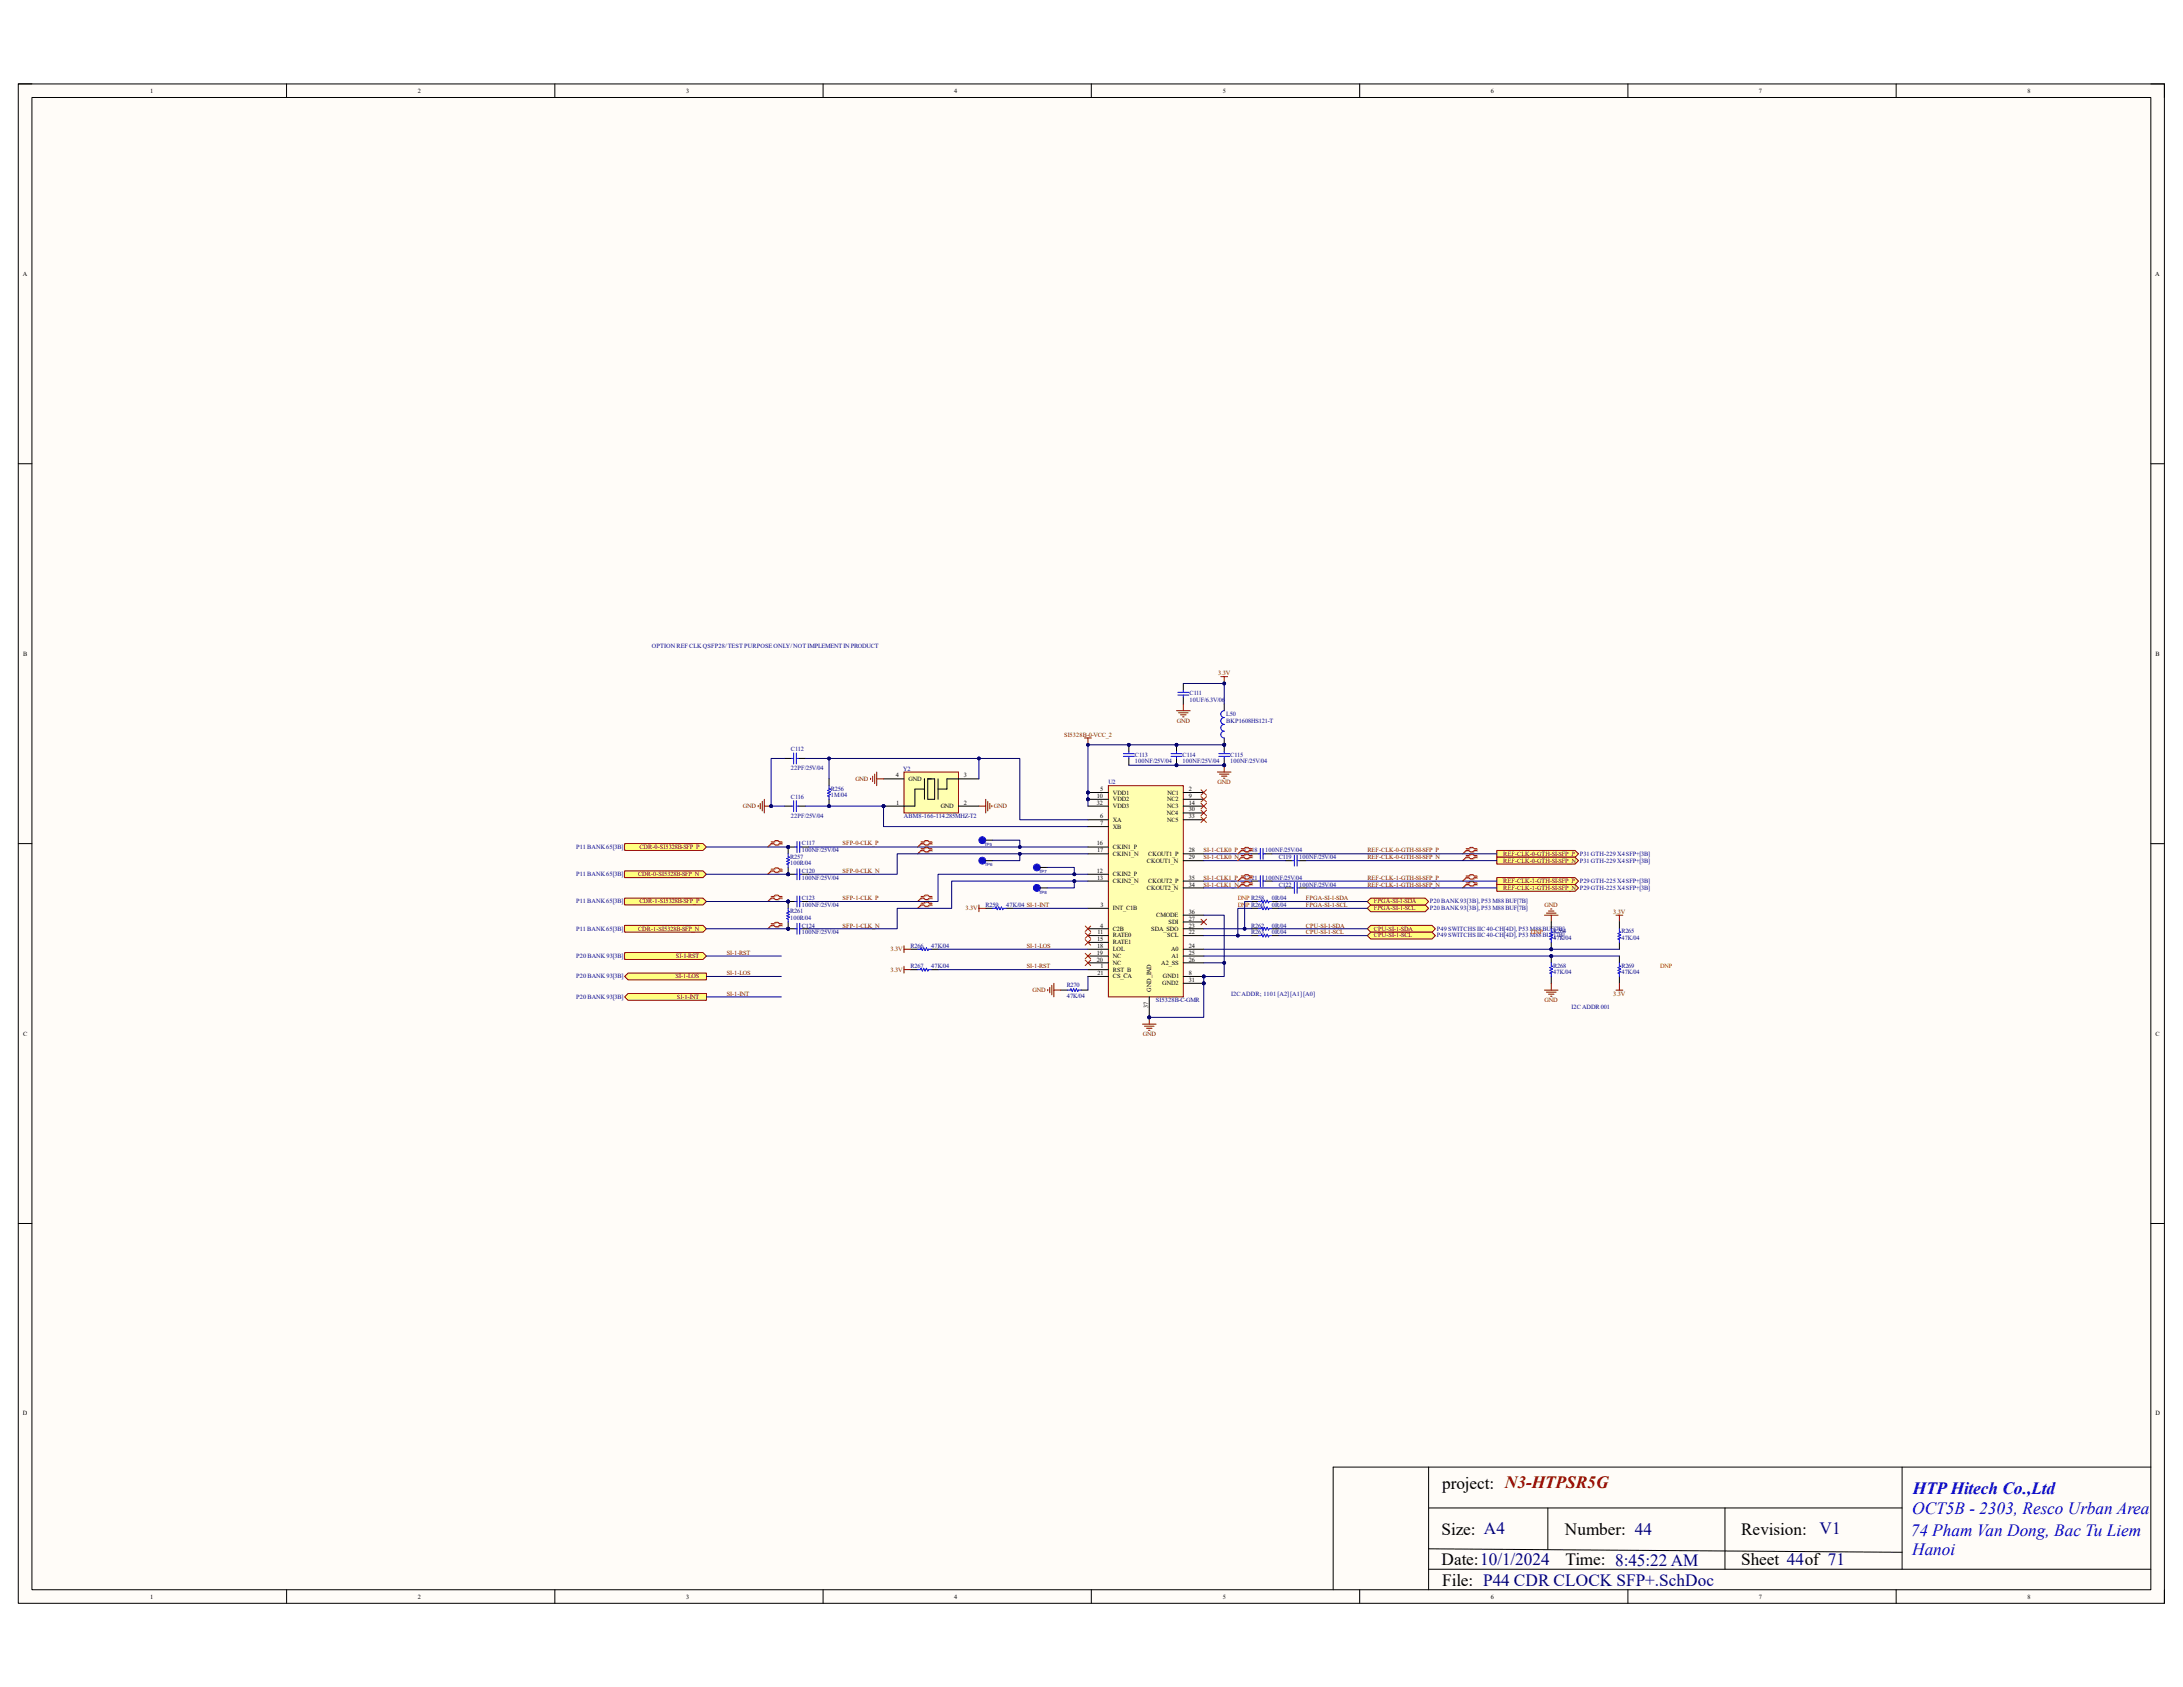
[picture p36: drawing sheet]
<svg xmlns="http://www.w3.org/2000/svg" width="279mm" height="216mm" viewBox="0 0 279 216" stroke-linecap="round" stroke-linejoin="round" font-family="sans-serif">
<defs><g id="words">
<g font-size="2.2">
<text x="184.6" y="190.6">project: N3-HTPSR5G</text>
<text x="184.5" y="196.4">Size: A4</text>
<text x="200.3" y="196.4">Number: 44</text>
<text x="222.8" y="196.4">Revision:</text>
<text x="184.5" y="200.3">Date:10/1/2024</text>
<text x="184.6" y="202.9">File: P44 CDR CLOCK SFP+.SchDoc</text>
<text x="200.4" y="200.3">Time: 8:45:22 AM</text>
<text x="222.8" y="200.3">Sheet 44of 71</text>
</g>
<g font-size="2.2" fill="#00f">
<text x="244.8" y="191.2">HTP Hitech Co.,Ltd</text>
<text x="244.6" y="196.5">74 Pham Van Dong, Bac Tu Liem</text>
<text x="244.7" y="193.8">OCT5B - 2303, Resco Urban Area</text>
<text x="244.7" y="199.1">Hanoi</text>
</g>
<text font-size="2.2" fill="#000080" x="232.9" y="196.3">V1</text>
<g font-size=".8">
<text x="19.2" y="11.9">1</text>
<text x="53.5" y="11.9">2</text>
<text x="87.8" y="11.9">3</text>
<text x="122.1" y="11.9">4</text>
<text x="156.5" y="11.9">5</text>
<text x="190.8" y="11.9">6</text>
<text x="225.1" y="11.9">7</text>
<text x="259.5" y="11.9">8</text>
<text x="2.9" y="35.3">A</text>
<text x="275.8" y="35.3">A</text>
<text x="3" y="83.9">B</text>
<text x="275.9" y="83.9">B</text>
<text x="114.6" y="99.5">4</text>
<text x="116.3" y="99.9">GND</text>
<text x="123.4" y="99.5">3</text>
<text x="140.8" y="101.3">5</text>
<text x="142.5" y="101.7">VDD1</text>
<text x="149.4" y="101.7">NC1</text>
<text x="152.1" y="101.3">2</text>
<text x="114.7" y="103">1</text>
<text x="120.4" y="103.4">GND</text>
<text x="123.4" y="103">2</text>
<text x="140.4" y="102.1">10</text>
<text x="140.4" y="103">32</text>
<text x="140.8" y="104.7">6</text>
<text x="140.8" y="105.6">7</text>
<text x="142.5" y="102.6">VDD2</text>
<text x="142.5" y="103.4">VDD3</text>
<text x="142.5" y="105.2">XA</text>
<text x="142.5" y="106">XB</text>
<text x="149.4" y="104.3">NC4</text>
<text x="149.4" y="102.6">NC2</text>
<text x="149.4" y="103.4">NC3</text>
<text x="149.4" y="105.2">NC5</text>
<text x="152.1" y="102.1">9</text>
<text x="152.1" y="103">14</text>
<text x="152.1" y="103.8">30</text>
<text x="152.1" y="104.7">33</text>
<text x="140.4" y="108.2">16</text>
<text x="140.4" y="111.7">12</text>
<text x="140.4" y="109.1">17</text>
<text x="140.4" y="112.6">13</text>
<text x="142.5" y="108.7">CKIN1_P</text>
<text x="142.5" y="109.5">CKIN1_N</text>
<text x="142.5" y="112.1">CKIN2_P</text>
<text x="142.5" y="113">CKIN2_N</text>
<text x="146.8" y="110.4">CKOUT1_N</text>
<text x="146.8" y="113.9">CKOUT2_N</text>
<text x="146.9" y="109.5">CKOUT1_P</text>
<text x="146.9" y="113">CKOUT2_P</text>
<text x="152.1" y="110">29</text>
<text x="152.1" y="109.1">28</text>
<text x="152.1" y="112.6">35</text>
<text x="152.1" y="113.5">34</text>
<text x="140.5" y="119.5">11</text>
<text x="140.8" y="118.7">4</text>
<text x="140.8" y="116.1">3</text>
<text x="142.5" y="116.5">INT_C1B</text>
<text x="142.5" y="119.1">C2B</text>
<text x="142.5" y="120">RATE0</text>
<text x="147.3" y="119.1">SDA_SDO</text>
<text x="148" y="117.4">CMODE</text>
<text x="149.4" y="120">SCL</text>
<text x="149.6" y="118.2">SDI</text>
<text x="152.1" y="116.9">36</text>
<text x="152.1" y="117.8">27</text>
<text x="152.1" y="118.7">23</text>
<text x="152.1" y="119.5">22</text>
<text x="140.4" y="122.2">19</text>
<text x="140.4" y="123.1">20</text>
<text x="140.4" y="120.4">15</text>
<text x="140.4" y="121.3">18</text>
<text x="140.5" y="124.8">21</text>
<text x="140.8" y="123.9">1</text>
<text x="142.5" y="120.9">RATE1</text>
<text x="142.5" y="121.8">LOL</text>
<text x="142.5" y="122.6">NC</text>
<text x="142.5" y="123.5">NC</text>
<text x="142.5" y="124.3">RST_B</text>
<text x="142.5" y="125.2">CS_CA</text>
<text x="148.6" y="123.5">A2_SS</text>
<text x="148.8" y="125.2">GND1</text>
<text x="149.9" y="121.8">A0</text>
<text x="149.9" y="122.6">A1</text>
<text x="152.1" y="121.3">24</text>
<text x="152.1" y="122.2">25</text>
<text x="152.1" y="123.1">26</text>
<text x="152.1" y="124.8">8</text>
<text x="152.1" y="125.6">31</text>
<text x="146.9" y="129" transform="rotate(-90 146.9 129)">37</text>
<text x="147.4" y="127" transform="rotate(-90 147.4 127)">GND_PAD</text>
<text x="148.8" y="126.1">GND2</text>
<text x="3" y="132.5">C</text>
<text x="275.9" y="132.5">C</text>
<text x="2.9" y="181.1">D</text>
<text x="275.9" y="181.1">D</text>
<text x="19.2" y="204.6">1</text>
<text x="53.5" y="204.6">2</text>
<text x="87.8" y="204.6">3</text>
<text x="122.1" y="204.6">4</text>
<text x="156.5" y="204.6">5</text>
<text x="190.8" y="204.6">6</text>
<text x="225.1" y="204.6">7</text>
<text x="259.5" y="204.6">8</text>
</g>
<g font-size=".8" fill="#000080">
<text x="83.4" y="82.9">OPTION REF CLK QSFP28/ TEST PURPOSE ONLY/ NOT IMPLEMENT IN PRODUCT</text>
<text x="152.2" y="89.8">10UF/6.3V/06</text>
<text x="152.2" y="88.9">C111</text>
<text x="156.9" y="91.7">L50</text>
<text x="156.9" y="92.5">BKP1608HS121-T</text>
<text x="101.2" y="98.6">22PF/25V/04</text>
<text x="101.2" y="96.1">C112</text>
<text x="106.3" y="101.2">R256</text>
<text x="115.6" y="98.6">Y2</text>
<text x="141.9" y="100.4">U2</text>
<text x="145.2" y="97.7">100NF/25V/04</text>
<text x="145.2" y="96.8">C113</text>
<text x="151.3" y="97.7">100NF/25V/04</text>
<text x="151.3" y="96.8">C114</text>
<text x="157.4" y="97.7">100NF/25V/04</text>
<text x="157.4" y="96.8">C115</text>
<text x="101.2" y="104.6">22PF/25V/04</text>
<text x="101.2" y="102.2">C116</text>
<text x="106.3" y="102">1M/04</text>
<text x="115.7" y="104.7">ABM8-166-114.285MHZ-T2</text>
<text x="73.7" y="108.7">P11 BANK 65[3B]</text>
<text x="73.7" y="112.1">P11 BANK 65[3B]</text>
<text x="101.1" y="110.7">100R/04</text>
<text x="101.1" y="109.9">R257</text>
<text x="102.6" y="109.1">100NF/25V/04</text>
<text x="102.6" y="108.2">C117</text>
<text x="102.6" y="112.6">100NF/25V/04</text>
<text x="102.6" y="111.7">C120</text>
<text x="159.3" y="109.1">C118</text>
<text x="159.3" y="112.6">C121</text>
<text x="161.9" y="109.1">100NF/25V/04</text>
<text x="161.9" y="112.6">100NF/25V/04</text>
<text x="163.7" y="110">C119</text>
<text x="163.7" y="113.5">C122</text>
<text x="166.3" y="110">100NF/25V/04</text>
<text x="166.3" y="113.5">100NF/25V/04</text>
<text x="202.2" y="109.5">P31 GTH-229 X4 SFP+[3B]</text>
<text x="202.2" y="113">P29 GTH-225 X4 SFP+[3B]</text>
<text x="73.7" y="115.6">P11 BANK 65[3B]</text>
<text x="73.7" y="119.1">P11 BANK 65[3B]</text>
<text x="101.1" y="117.7">100R/04</text>
<text x="101.1" y="116.8">R261</text>
<text x="102.6" y="116.1">100NF/25V/04</text>
<text x="102.6" y="115.2">C123</text>
<text x="102.6" y="119.5">100NF/25V/04</text>
<text x="102.6" y="118.7">C124</text>
<text x="126.2" y="116.1">R259</text>
<text x="128.8" y="116.1">47K/04 SI-1-INT</text>
<text x="160.1" y="118.7">R262</text>
<text x="160.1" y="119.5">R263</text>
<text x="162.8" y="118.7">0R/04</text>
<text x="162.8" y="119.5">0R/04</text>
<text x="162.8" y="115.2">0R/04</text>
<text x="162.8" y="116.1">0R/04</text>
<text x="183" y="116.5">P20 BANK 93[3B], P53 M88 BUF[7B]</text>
<text x="183" y="115.6">P20 BANK 93[3B], P53 M88 BUF[7B]</text>
<text x="183.9" y="119.1">P49 SWITCHS IIC 40-CH[4D], P53 M88 BUF[7B]</text>
<text x="183.9" y="120">P49 SWITCHS IIC 40-CH[4D], P53 M88 BUF[7B]</text>
<text x="198.8" y="119.5">R264</text>
<text x="207.5" y="119.5">R265</text>
<text x="73.7" y="122.6">P20 BANK 93[3B]</text>
<text x="73.7" y="125.2">P20 BANK 93[3B]</text>
<text x="116.5" y="123.9">R267</text>
<text x="116.5" y="121.3">R266</text>
<text x="119.2" y="123.9">47K/04</text>
<text x="119.2" y="121.3">47K/04</text>
<text x="198.8" y="124.7">47K/04</text>
<text x="198.8" y="123.8">R268</text>
<text x="198.8" y="120.4">47K/04</text>
<text x="207.5" y="124.7">47K/04</text>
<text x="207.5" y="123.8">R269</text>
<text x="207.5" y="120.4">47K/04</text>
<text x="73.7" y="127.8">P20 BANK 93[3B]</text>
<text x="136.5" y="127.7">47K/04</text>
<text x="136.5" y="126.3">R270</text>
<text x="148" y="128.3">SI5328B-C-GMR</text>
<text x="157.6" y="127.4">I2C ADDR; 1101 [A2] [A1] [A0]</text>
<text x="201.1" y="129.2">I2C ADDR 001</text>
</g>
<g font-size=".8" fill="#800000">
<text x="155.9" y="86.4">3.3V</text>
<text x="136.2" y="94.3">SI5328B-0-VCC_2</text>
<text x="150.6" y="92.5">GND</text>
<text x="109.5" y="99.9">GND</text>
<text x="155.8" y="100.4">GND</text>
<text x="95.1" y="103.4">GND</text>
<text x="127.2" y="103.4">GND</text>
<text x="81.7" y="112.1">CDR-0-SI5328B-SFP_N</text>
<text x="81.8" y="108.7">CDR-0-SI5328B-SFP_P</text>
<text x="107.8" y="111.7">SFP-0-CLK_N</text>
<text x="107.8" y="108.2">SFP-0-CLK_P</text>
<text x="154.1" y="109.1">SI-1-CLK0_P</text>
<text x="154.1" y="110">SI-1-CLK0_N</text>
<text x="154.1" y="113.5">SI-1-CLK1_N</text>
<text x="154.1" y="112.6">SI-1-CLK1_P</text>
<text x="175" y="109.1">REF-CLK-0-GTH-SI-SFP_P</text>
<text x="175" y="110">REF-CLK-0-GTH-SI-SFP_N</text>
<text x="175" y="112.6">REF-CLK-1-GTH-SI-SFP_P</text>
<text x="175" y="113.5">REF-CLK-1-GTH-SI-SFP_N</text>
<text x="192.4" y="109.5">REF-CLK-0-GTH-SI-SFP_P</text>
<text x="192.4" y="113">REF-CLK-1-GTH-SI-SFP_P</text>
<text x="192.4" y="110.4">REF-CLK-0-GTH-SI-SFP_N P31 GTH-229 X4 SFP+[3B]</text>
<text x="192.4" y="113.9">REF-CLK-1-GTH-SI-SFP_N P29 GTH-225 X4 SFP+[3B]</text>
<text x="81.7" y="119.1">CDR-1-SI5328B-SFP_N</text>
<text x="81.8" y="115.6">CDR-1-SI5328B-SFP_P</text>
<text x="107.8" y="115.2">SFP-1-CLK_P</text>
<text x="107.8" y="118.7">SFP-1-CLK_N</text>
<text x="123.6" y="116.5">3.3V</text>
<text x="167.1" y="118.7">CPU-SI-1-SDA</text>
<text x="167.1" y="119.5">CPU-SI-1-SCL</text>
<text x="167.1" y="115.2">FPGA-SI-1-SDA</text>
<text x="167.1" y="116.1">FPGA-SI-1-SCL</text>
<text x="175.9" y="119.1">CPU-SI-1-SDA</text>
<text x="175.9" y="120">CPU-SI-1-SCL</text>
<text x="175.9" y="116.5">FPGA-SI-1-SCL</text>
<text x="175.9" y="115.6">FPGA-SI-1-SDA</text>
<text x="197.7" y="116.1">GND</text>
<text x="206.5" y="116.9">3.3V</text>
<text x="86.4" y="125.2">SI-1-LOS</text>
<text x="86.5" y="122.6">SI-1-RST</text>
<text x="93" y="122.2">SI-1-RST</text>
<text x="93" y="124.8">SI-1-LOS</text>
<text x="114" y="124.3">3.3V</text>
<text x="114" y="121.8">3.3V</text>
<text x="131.4" y="123.9">SI-1-RST</text>
<text x="131.4" y="121.3">SI-1-LOS</text>
<text x="86.6" y="127.8">SI-1-INT</text>
<text x="93" y="127.4">SI-1-INT</text>
<text x="132.2" y="127">GND</text>
<text x="197.7" y="128.3">GND</text>
<text x="206.5" y="127.4">3.3V</text>
<text x="146.3" y="132.6">GND</text>
</g>
<g font-size=".8" fill="#f00">
<text x="158.4" y="115.2">DNP R258</text>
<text x="158.4" y="116.1">DNP R260</text>
<text x="195.9" y="119.5">DNP</text>
<text x="212.5" y="123.9">DNP</text>
</g>
<g font-size=".6" fill="#000080">
<text x="126" y="108.3">TP5</text>
<text x="126.1" y="110.9">TP6</text>
<text x="133" y="111.8">TP7</text>
<text x="133" y="114.4">TP8</text>
</g>
</g></defs>
<path d="M2.3 10.7h274.7v194.5h-274.7z" fill-rule="evenodd" fill="#fffcf8"/>
<path d="M2.3 10.7h274.7v194.5h-274.7z" fill="none" stroke="#000" stroke-width=".13"/>
<path d="M4.1 12.5h271.2v191h-271.2z" fill-rule="evenodd" fill="#fffcf8"/>
<g fill="none" stroke="#000" stroke-width=".13">
<path d="M2.3 10.7h1.8M4.1 12.5h271.2v191h-271.2zM36.7 10.7v1.8M71 10.7v1.8M105.3 10.7v1.8M139.7 10.7v1.8M174 10.7v1.8M208.4 10.7v1.8M242.7 10.7v1.8M275.3 10.7h1.7v1.8M2.3 59.3h1.8M275.3 59.4h1.7"/>
<path d="M2.3 108h1.8M275.3 108h1.7M2.3 156.6h1.8M275.3 156.6h1.7M182.8 187.8v15.7M182.8 193h60.6M182.8 198.2l60.6 .5M198.1 193v5.3M220.8 193v7.8M243.4 187.8v13M275.3 187.8h-104.7v15.7M36.7 203.5v1.7"/>
<path d="M71 203.5v1.7M105.3 203.5v1.7M139.7 203.5v1.7M174 203.5v1.7M182.8 200.8h92.5M208.4 203.5v1.7M242.7 203.5v1.7M277 203.5v1.7"/>
</g>
<circle cx="139.2" cy="101.4" r=".17" fill="#000080"/>
<circle cx="139.2" cy="101.4" r=".17" fill="none" stroke="#000080" stroke-width=".13"/>
<circle cx="139.2" cy="102.3" r=".17" fill="#000080"/>
<circle cx="139.2" cy="102.3" r=".17" fill="none" stroke="#000080" stroke-width=".13"/>
<circle cx="154.1" cy="125" r=".17" fill="#000080"/>
<circle cx="154.1" cy="125" r=".17" fill="none" stroke="#000080" stroke-width=".13"/>
<circle cx="154.1" cy="125.8" r=".17" fill="#000080"/>
<circle cx="154.1" cy="125.8" r=".17" fill="none" stroke="#000080" stroke-width=".13"/>
<circle cx="147.1" cy="130.2" r=".17" fill="#000080"/>
<circle cx="147.1" cy="130.2" r=".17" fill="none" stroke="#000080" stroke-width=".13"/>
<path d="M141.9 100.6h9.6v27h-9.6z" fill-rule="evenodd" fill="#ffffb0"/>
<path d="M141.9 100.6h9.6v27h-9.6z" fill="none" stroke="#800000" stroke-width=".13"/>
<path d="M139.2 101.4h2.7" fill="none" stroke="#000" stroke-width=".13"/>
<circle cx="139.2" cy="101.4" r=".17" fill="#000080"/>
<circle cx="139.2" cy="101.4" r=".17" fill="none" stroke="#000080" stroke-width=".13"/>
<path d="M139.2 102.3h2.7" fill="none" stroke="#000" stroke-width=".13"/>
<circle cx="139.2" cy="102.3" r=".17" fill="#000080"/>
<circle cx="139.2" cy="102.3" r=".17" fill="none" stroke="#000080" stroke-width=".13"/>
<g fill="none" stroke="#000" stroke-width=".13">
<path d="M139.2 103.2h2.7M139.2 104.9h2.7M139.2 105.8h2.7M139.2 108.4h2.7M139.2 109.3h2.7M139.2 111.9h2.7M139.2 112.8h2.7M139.2 116.2h2.7M139.2 118.9h2.7M139.2 119.7h2.7M151.5 103.2h2.6M151.5 104.9h2.6"/>
<path d="M151.5 109.3h2.6M151.5 112.8h2.6M151.5 118.9h2.6M151.5 119.7h2.6M151.5 101.4h2.6M151.5 102.3h2.6M151.5 104h2.6M151.5 110.1h2.6M151.5 113.6h2.6M151.5 117.1h2.6M151.5 118h2.6M139.2 120.6h2.7"/>
<path d="M139.2 121.5h2.7M139.2 122.4h2.7M139.2 123.2h2.7M139.2 124.1h2.7M139.2 125h2.7M151.5 121.5h2.6M151.5 122.4h2.6M151.5 123.2h2.6M151.5 125h2.6"/>
</g>
<circle cx="154.1" cy="125" r=".17" fill="#000080"/>
<circle cx="154.1" cy="125" r=".17" fill="none" stroke="#000080" stroke-width=".13"/>
<path d="M151.5 125.8h2.6" fill="none" stroke="#000" stroke-width=".13"/>
<circle cx="154.1" cy="125.8" r=".17" fill="#000080"/>
<circle cx="154.1" cy="125.8" r=".17" fill="none" stroke="#000080" stroke-width=".13"/>
<path d="M147.1 127.6v2.6" fill="none" stroke="#000" stroke-width=".13"/>
<circle cx="147.1" cy="130.2" r=".17" fill="#000080"/>
<circle cx="147.1" cy="130.2" r=".17" fill="none" stroke="#000080" stroke-width=".13"/>
<path d="M146.2 131.1h1.8M146.5 131.3h1.2M146.7 131.6h.7M147 131.9h.2M147.1 130.2v.9" fill="none" stroke="#800000" stroke-width=".13"/>
<circle cx="147.1" cy="130.2" r=".17" fill="#000080"/>
<circle cx="147.1" cy="130.2" r=".17" fill="none" stroke="#000080" stroke-width=".13"/>
<path d="M97 103.1v.2M97.3 102.8v.7M97.6 102.6v1.2M97.8 102.3v1.7M97.8 103.2h.9" fill="none" stroke="#800000" stroke-width=".13"/>
<circle cx="98.7" cy="103.2" r=".17" fill="#000080"/>
<circle cx="98.7" cy="103.2" r=".17" fill="none" stroke="#000080" stroke-width=".13"/>
<circle cx="106.1" cy="103.2" r=".17" fill="#000080"/>
<circle cx="106.1" cy="103.2" r=".17" fill="none" stroke="#000080" stroke-width=".13"/>
<path d="M106.1 99.7v.9M106.1 102.3v.9" fill="none" stroke="#000" stroke-width=".13"/>
<circle cx="106.1" cy="103.2" r=".17" fill="#000080"/>
<circle cx="106.1" cy="103.2" r=".17" fill="none" stroke="#000080" stroke-width=".13"/>
<path d="M101.3 97.1h.3M101.6 96.4v1.4M101.9 96.4v1.4M101.9 97.1h.3M101.3 103.2h.3M101.6 102.5v1.4M101.9 102.5v1.4M101.9 103.2h.3M106.1 100.6v.3l.2 .1-.4 .2 .4 .1-.4 .2 .4 .2-.4 .2h.2v.4" fill="none" stroke="#00f" stroke-width=".13"/>
<path d="M100.4 97.1h.9M102.2 97.1h.9M100.4 103.2h.9M102.2 103.2h.9" fill="none" stroke="#000" stroke-width=".13"/>
<circle cx="100.9" cy="108.4" r=".17" fill="#000080"/>
<circle cx="100.9" cy="108.4" r=".17" fill="none" stroke="#000080" stroke-width=".13"/>
<path d="M100.9 108.4h.8" fill="none" stroke="#000" stroke-width=".13"/>
<circle cx="100.9" cy="108.4" r=".17" fill="#000080"/>
<circle cx="100.9" cy="108.4" r=".17" fill="none" stroke="#000080" stroke-width=".13"/>
<path d="M102.6 108.4h.9" fill="none" stroke="#000" stroke-width=".13"/>
<path d="M101.7 108.4h.3M102 107.7v1.4M102.4 107.7v1.4M102.4 108.4h.2" fill="none" stroke="#00f" stroke-width=".13"/>
<circle cx="100.9" cy="111.9" r=".17" fill="#000080"/>
<circle cx="100.9" cy="111.9" r=".17" fill="none" stroke="#000080" stroke-width=".13"/>
<path d="M100.9 111.9h.8" fill="none" stroke="#000" stroke-width=".13"/>
<circle cx="100.9" cy="111.9" r=".17" fill="#000080"/>
<circle cx="100.9" cy="111.9" r=".17" fill="none" stroke="#000080" stroke-width=".13"/>
<path d="M102.6 111.9h.9" fill="none" stroke="#000" stroke-width=".13"/>
<path d="M101.7 111.9h.3M102 111.2v1.4M102.4 111.2v1.4M102.4 111.9h.2" fill="none" stroke="#00f" stroke-width=".13"/>
<circle cx="100.9" cy="111.9" r=".17" fill="#000080"/>
<circle cx="100.9" cy="111.9" r=".17" fill="none" stroke="#000080" stroke-width=".13"/>
<circle cx="100.9" cy="108.4" r=".17" fill="#000080"/>
<circle cx="100.9" cy="108.4" r=".17" fill="none" stroke="#000080" stroke-width=".13"/>
<path d="M100.9 111v.9" fill="none" stroke="#000" stroke-width=".13"/>
<circle cx="100.9" cy="111.9" r=".17" fill="#000080"/>
<circle cx="100.9" cy="111.9" r=".17" fill="none" stroke="#000080" stroke-width=".13"/>
<path d="M100.9 108.4v.9" fill="none" stroke="#000" stroke-width=".13"/>
<circle cx="100.9" cy="108.4" r=".17" fill="#000080"/>
<circle cx="100.9" cy="108.4" r=".17" fill="none" stroke="#000080" stroke-width=".13"/>
<path d="M100.9 109.3v.3l.1 .1-.3 .2 .3 .2-.3 .1 .3 .2-.3 .2 .2 .1v.3" fill="none" stroke="#00f" stroke-width=".13"/>
<path d="M98.8 107.8h.3l.2-.1h.4l.1 .1h.4M98.8 111.3h.3l.2-.2h.4l.1 .2h.4M100.2 108.1h-.4l-.1 .1h-.4l-.2-.1h-.3l-.5 .3M100.2 111.5h-.4l-.1 .2h-.4l-.2-.2h-.3l-.5 .4M118 107.8h.3l.2-.1h.3l.2 .1h.4M118 108.7h.3l.2-.2h.3l.2 .2h.4M119.4 108.1h-.4l-.2 .1h-.3l-.2-.1h-.3l-.6 .3M119.4 108.9h-.4l-.2 .2h-.3l-.2-.2h-.3l-.6 .4" fill="none" stroke="#d0a19e" stroke-width=".13"/>
<g fill="none" stroke="#f00" stroke-width=".13">
<path d="M98.7 107.7h.3l.2-.1h.4l.1 .1h.4M98.7 111.2h.3l.2-.1h.4l.1 .1h.4M100.1 108h-.4l-.1 .1h-.4l-.2-.1h-.3l-.4 .4M100.1 111.5h-.4l-.1 .1h-.4l-.2-.1h-.3l-.4 .4M117.9 107.7h.3l.2-.1h.4l.1 .1h.4M117.9 108.6h.3l.2-.2h.4l.1 .2h.4M119.3 108h-.4l-.1 .1h-.4l-.2-.1h-.3l-.5 .4M119.3 108.8h-.4l-.1 .2h-.4l-.2-.2h-.3l-.5 .5M138.9 118.5l.7 .7M138.9 119.4l.7 .7M139.6 118.5l-.7 .7M139.6 119.4l-.7 .7"/>
<path d="M138.9 120.3l.7 .7M138.9 122l.7 .7M138.9 122.9l.7 .7M139.6 120.3l-.7 .7M139.6 122l-.7 .7M139.6 122.9l-.7 .7"/>
</g>
<circle cx="198.5" cy="122.4" r=".17" fill="#000080"/>
<circle cx="198.5" cy="122.4" r=".17" fill="none" stroke="#000080" stroke-width=".13"/>
<path d="M198.5 122.4v.8" fill="none" stroke="#000" stroke-width=".13"/>
<circle cx="198.5" cy="122.4" r=".17" fill="#000080"/>
<circle cx="198.5" cy="122.4" r=".17" fill="none" stroke="#000080" stroke-width=".13"/>
<path d="M198.5 125v.8M207.3 122.4v.8M207.3 125v.8" fill="none" stroke="#000" stroke-width=".13"/>
<path d="M198.5 123.2v.4l.2 .1-.3 .1 .3 .2-.3 .2 .3 .2-.3 .1 .1 .1v.4M207.3 123.2v.4l.1 .1-.3 .1 .3 .2-.3 .2 .3 .2-.3 .1 .2 .1v.4" fill="none" stroke="#00f" stroke-width=".13"/>
<path d="M138.8 94.4h.9M139.2 94.4v.9M197.7 117.1h1.7M197.9 116.9h1.3M198.2 116.6h.7M198.5 116.3h.1M198.5 117.1v.9M197.7 126.7h1.7M197.9 127h1.3M198.2 127.2h.7M198.5 127.5h.1M198.5 125.8v.9" fill="none" stroke="#800000" stroke-width=".13"/>
<path d="M153.7 117.6l.7 .7M154.4 117.6l-.7 .7M187.6 108.6h.4l.2-.2h.3l.2 .2h.3M187.6 109.5h.4l.2-.2h.3l.2 .2h.3M189 108.8h-.3l-.2 .2h-.3l-.2-.2h-.4l-.4 .5M189 109.7h-.3l-.2 .2h-.3l-.2-.2h-.4l-.4 .4" fill="none" stroke="#f00" stroke-width=".13"/>
<path d="M187.7 108.7h.4l.2-.2h.3l.2 .2h.3M187.7 109.6h.4l.2-.2h.3l.2 .2h.3M189.1 108.9h-.3l-.2 .2h-.3l-.2-.2h-.4l-.5 .4M189.1 109.8h-.3l-.2 .2h-.3l-.2-.2h-.4l-.5 .3" fill="none" stroke="#d0a19e" stroke-width=".13"/>
<circle cx="139.2" cy="95.3" r=".17" fill="#000080"/>
<circle cx="139.2" cy="95.3" r=".17" fill="none" stroke="#000080" stroke-width=".13"/>
<circle cx="144.5" cy="95.3" r=".17" fill="#000080"/>
<circle cx="144.5" cy="95.3" r=".17" fill="none" stroke="#000080" stroke-width=".13"/>
<path d="M144.5 95.3v.9M144.5 97.1v.8" fill="none" stroke="#000" stroke-width=".13"/>
<circle cx="144.5" cy="95.3" r=".17" fill="#000080"/>
<circle cx="144.5" cy="95.3" r=".17" fill="none" stroke="#000080" stroke-width=".13"/>
<path d="M143.8 96.5h1.4M143.8 96.8h1.4M144.5 96.2v.3M144.5 96.8v.3" fill="none" stroke="#00f" stroke-width=".13"/>
<circle cx="150.6" cy="97.9" r=".17" fill="#000080"/>
<circle cx="150.6" cy="97.9" r=".17" fill="none" stroke="#000080" stroke-width=".13"/>
<circle cx="150.6" cy="95.3" r=".17" fill="#000080"/>
<circle cx="150.6" cy="95.3" r=".17" fill="none" stroke="#000080" stroke-width=".13"/>
<path d="M150.6 97.1v.8" fill="none" stroke="#000" stroke-width=".13"/>
<circle cx="150.6" cy="97.9" r=".17" fill="#000080"/>
<circle cx="150.6" cy="97.9" r=".17" fill="none" stroke="#000080" stroke-width=".13"/>
<path d="M150.6 95.3v.9" fill="none" stroke="#000" stroke-width=".13"/>
<circle cx="150.6" cy="95.3" r=".17" fill="#000080"/>
<circle cx="150.6" cy="95.3" r=".17" fill="none" stroke="#000080" stroke-width=".13"/>
<path d="M149.9 96.5h1.4M149.9 96.8h1.4M150.6 96.2v.3M150.6 96.8v.3" fill="none" stroke="#00f" stroke-width=".13"/>
<circle cx="156.7" cy="97.9" r=".17" fill="#000080"/>
<circle cx="156.7" cy="97.9" r=".17" fill="none" stroke="#000080" stroke-width=".13"/>
<circle cx="156.7" cy="95.3" r=".17" fill="#000080"/>
<circle cx="156.7" cy="95.3" r=".17" fill="none" stroke="#000080" stroke-width=".13"/>
<path d="M156.7 97.1v.8" fill="none" stroke="#000" stroke-width=".13"/>
<circle cx="156.7" cy="97.9" r=".17" fill="#000080"/>
<circle cx="156.7" cy="97.9" r=".17" fill="none" stroke="#000080" stroke-width=".13"/>
<path d="M156.7 95.3v.9" fill="none" stroke="#000" stroke-width=".13"/>
<circle cx="156.7" cy="95.3" r=".17" fill="#000080"/>
<circle cx="156.7" cy="95.3" r=".17" fill="none" stroke="#000080" stroke-width=".13"/>
<path d="M156 96.5h1.4M156 96.8h1.4M156.7 96.2v.3M156.7 96.8v.3" fill="none" stroke="#00f" stroke-width=".13"/>
<circle cx="156.7" cy="95.3" r=".17" fill="#000080"/>
<circle cx="156.7" cy="95.3" r=".17" fill="none" stroke="#000080" stroke-width=".13"/>
<path d="M156.7 94.4v.9" fill="none" stroke="#000" stroke-width=".13"/>
<circle cx="156.7" cy="95.3" r=".17" fill="#000080"/>
<circle cx="156.7" cy="95.3" r=".17" fill="none" stroke="#000080" stroke-width=".13"/>
<path d="M156.7 90.1v.9" fill="none" stroke="#000" stroke-width=".13"/>
<path d="M156.7 91a.44 .44 0 0 0-.5 .4 .44 .44 0 0 0 .5 .4 .44 .44 0 0 0-.5 .5 .44 .44 0 0 0 .5 .4 .44 .44 0 0 0-.5 .4 .44 .44 0 0 0 .5 .5 .43 .43 0 0 0-.5 .4 .43 .43 0 0 0 .5 .4" fill="none" stroke="#00f" stroke-width=".13"/>
<path d="M156.2 86.6h.9M156.7 86.6v.9" fill="none" stroke="#800000" stroke-width=".13"/>
<circle cx="156.7" cy="87.5" r=".17" fill="#000080"/>
<circle cx="156.7" cy="87.5" r=".17" fill="none" stroke="#000080" stroke-width=".13"/>
<path d="M151.5 87.5v.8M151.5 89.2v.9" fill="none" stroke="#000" stroke-width=".13"/>
<path d="M150.8 88.6h1.4M150.8 89h1.4M151.5 88.3v.3M151.5 89v.2" fill="none" stroke="#00f" stroke-width=".13"/>
<path d="M150.6 91h1.7M150.8 91.2h1.3M151.1 91.5h.7M151.4 91.7h.1M151.5 90.1v.9" fill="none" stroke="#800000" stroke-width=".13"/>
<path d="M175 118.9l.4-.5h7.9l.4 .5-.4 .4h-7.9z" fill-rule="evenodd" fill="#ffff80"/>
<path d="M175 118.9l.4-.5h7.9l.4 .5-.4 .4h-7.9z" fill="none" stroke="#800000" stroke-width=".13"/>
<path d="M175 119.7l.4-.4h7.9l.4 .4-.4 .5h-7.9z" fill-rule="evenodd" fill="#ffff80"/>
<path d="M155.8 98.8h1.8M156.1 99.1h1.2M156.3 99.3h.7M156.6 99.6h.2M156.7 97.9v.9M175 119.7l.4-.4h7.9l.4 .4-.4 .5h-7.9z" fill="none" stroke="#800000" stroke-width=".13"/>
<circle cx="156.7" cy="97.9" r=".17" fill="#000080"/>
<circle cx="156.7" cy="97.9" r=".17" fill="none" stroke="#000080" stroke-width=".13"/>
<path d="M206.8 117.1h.9M207.3 117.1v.9M206.8 126.7h.9M207.3 125.8v.9" fill="none" stroke="#800000" stroke-width=".13"/>
<path d="M160.2 109.3h.8M160.2 118.9h.8M160.2 119.7h.8M160.2 115.4h.8M160.2 116.2h.8M161.9 109.3h.9M162.8 118.9h.9M162.8 119.7h.9M162.8 115.4h.9M162.8 116.2h.9M164.5 110.1h.9M166.3 110.1h.8" fill="none" stroke="#000" stroke-width=".13"/>
<path d="M161 109.3h.3M161 118.9h.4l.1-.2 .2 .3 .1-.3 .2 .3 .2-.3 .2 .3v-.1h.4M161 119.7h.4l.1-.1 .2 .3 .1-.3 .2 .3 .2-.3 .2 .3v-.2h.4M161 115.4h.4l.1-.2 .2 .3 .1-.3 .2 .3 .2-.3 .2 .3v-.1h.4M161 116.2h.4l.1-.1 .2 .3 .1-.3 .2 .3 .2-.3 .2 .3v-.2h.4M161.3 108.6v1.4M161.7 108.6v1.4M161.7 109.3h.2M165.4 110.1h.3M165.7 109.4v1.4M166 109.4v1.4M166 110.1h.3" fill="none" stroke="#00f" stroke-width=".13"/>
<circle cx="113.1" cy="103.2" r=".17" fill="#000080"/>
<circle cx="113.1" cy="103.2" r=".17" fill="none" stroke="#000080" stroke-width=".13"/>
<path d="M115.7 98.8h7v5.2h-7z" fill-rule="evenodd" fill="#ffffb0"/>
<path d="M115.7 98.8h7v5.2h-7z" fill="none" stroke="#800000" stroke-width=".13"/>
<path d="M113.1 103.2h2.6" fill="none" stroke="#000" stroke-width=".13"/>
<circle cx="113.1" cy="103.2" r=".17" fill="#000080"/>
<circle cx="113.1" cy="103.2" r=".17" fill="none" stroke="#000080" stroke-width=".13"/>
<path d="M113.1 99.7h2.6M118.3 99.7v2.6M118.8 99.7h.8v2.6h-.8zM120.1 99.7v2.6M125.3 99.7h-4.1v1.3h-1.1M118.3 101h-1.2v2.2h-1.4M122.7 103.2h2.6" fill="none" stroke="#000" stroke-width=".13"/>
<path d="M111.4 99.6v.2M111.7 99.3v.7M112 99.1v1.2M112.2 98.8v1.8M112.2 99.7h.9M125.3 103.2h.9M126.2 102.3v1.7M126.4 102.6v1.2M126.7 102.8v.7M126.9 103.1v.2" fill="none" stroke="#800000" stroke-width=".13"/>
<path d="M175 116.2l.4-.4h7l.4 .4-.4 .5h-7z" fill-rule="evenodd" fill="#ffff80"/>
<path d="M175 116.2l.4-.4h7l.4 .4-.4 .5h-7z" fill="none" stroke="#800000" stroke-width=".13"/>
<path d="M175 115.4l.4-.5h7l.4 .5-.4 .4h-7z" fill-rule="evenodd" fill="#ffff80"/>
<path d="M175 115.4l.4-.5h7l.4 .5-.4 .4h-7z" fill="none" stroke="#800000" stroke-width=".13"/>
<circle cx="100.9" cy="115.4" r=".17" fill="#000080"/>
<circle cx="100.9" cy="115.4" r=".17" fill="none" stroke="#000080" stroke-width=".13"/>
<path d="M100.9 115.4h.8" fill="none" stroke="#000" stroke-width=".13"/>
<circle cx="100.9" cy="115.4" r=".17" fill="#000080"/>
<circle cx="100.9" cy="115.4" r=".17" fill="none" stroke="#000080" stroke-width=".13"/>
<path d="M102.6 115.4h.9" fill="none" stroke="#000" stroke-width=".13"/>
<path d="M101.7 115.4h.3M102 114.7v1.4M102.4 114.7v1.4M102.4 115.4h.2" fill="none" stroke="#00f" stroke-width=".13"/>
<circle cx="100.9" cy="118.9" r=".17" fill="#000080"/>
<circle cx="100.9" cy="118.9" r=".17" fill="none" stroke="#000080" stroke-width=".13"/>
<path d="M100.9 118.9h.8" fill="none" stroke="#000" stroke-width=".13"/>
<circle cx="100.9" cy="118.9" r=".17" fill="#000080"/>
<circle cx="100.9" cy="118.9" r=".17" fill="none" stroke="#000080" stroke-width=".13"/>
<path d="M102.6 118.9h.9" fill="none" stroke="#000" stroke-width=".13"/>
<path d="M101.7 118.9h.3M102 118.2v1.4M102.4 118.2v1.4M102.4 118.9h.2" fill="none" stroke="#00f" stroke-width=".13"/>
<circle cx="100.9" cy="118.9" r=".17" fill="#000080"/>
<circle cx="100.9" cy="118.9" r=".17" fill="none" stroke="#000080" stroke-width=".13"/>
<circle cx="100.9" cy="115.4" r=".17" fill="#000080"/>
<circle cx="100.9" cy="115.4" r=".17" fill="none" stroke="#000080" stroke-width=".13"/>
<path d="M100.9 118v.9" fill="none" stroke="#000" stroke-width=".13"/>
<circle cx="100.9" cy="118.9" r=".17" fill="#000080"/>
<circle cx="100.9" cy="118.9" r=".17" fill="none" stroke="#000080" stroke-width=".13"/>
<path d="M100.9 115.4v.8" fill="none" stroke="#000" stroke-width=".13"/>
<circle cx="100.9" cy="115.4" r=".17" fill="#000080"/>
<circle cx="100.9" cy="115.4" r=".17" fill="none" stroke="#000080" stroke-width=".13"/>
<path d="M100.9 116.2v.4l.1 .1-.3 .2 .3 .1-.3 .2 .3 .2-.3 .2h.2v.4M117.4 124.1h.4l.1-.2 .2 .4 .1-.4 .2 .4 .2-.4 .2 .4v-.2h.4M117.4 121.5h.4l.1-.2 .2 .4 .1-.4 .2 .4 .2-.4 .2 .4v-.2h.4M136.6 126.7h.4l.1-.2 .1 .4 .2-.4 .2 .4 .2-.4 .1 .4 .1-.2h.4" fill="none" stroke="#00f" stroke-width=".13"/>
<path d="M98.8 114.8h.3l.2-.2h.4l.1 .2h.4M98.8 118.3h.3l.2-.2h.4l.1 .2h.4M100.2 115h-.4l-.1 .2h-.4l-.2-.2h-.3l-.5 .4M100.2 118.5h-.4l-.1 .2h-.4l-.2-.2h-.3l-.5 .4M118 114.8h.3l.2-.2h.3l.2 .2h.4M118 115.7h.3l.2-.2h.3l.2 .2h.4M119.4 115h-.4l-.2 .2h-.3l-.2-.2h-.3l-.6 .4M119.4 115.9h-.4l-.2 .2h-.3l-.2-.2h-.3l-.6 .3" fill="none" stroke="#d0a19e" stroke-width=".13"/>
<path d="M98.7 114.7h.3l.2-.2h.4l.1 .2h.4M98.7 118.2h.3l.2-.2h.4l.1 .2h.4M100.1 114.9h-.4l-.1 .2h-.4l-.2-.2h-.3l-.4 .5M100.1 118.4h-.4l-.1 .2h-.4l-.2-.2h-.3l-.4 .5M117.9 114.7h.3l.2-.2h.4l.1 .2h.4M117.9 115.6h.3l.2-.2h.4l.1 .2h.4M119.3 114.9h-.4l-.1 .2h-.4l-.2-.2h-.3l-.5 .5M119.3 115.8h-.4l-.1 .2h-.4l-.2-.2h-.3l-.5 .4" fill="none" stroke="#f00" stroke-width=".13"/>
<path d="M116.6 124.1h.8M116.6 121.5h.8M119.2 124.1h.9M119.2 121.5h.9M135.8 126.7h.8M138.4 126.7h.8" fill="none" stroke="#000" stroke-width=".13"/>
<path d="M115.7 121v.9M115.7 123.7v.8M115.7 124.1h.9M115.7 121.5h.9M134.1 126.6v.2M134.4 126.4v.7M134.6 126.1v1.2M134.9 125.8v1.8M134.9 126.7h.9" fill="none" stroke="#800000" stroke-width=".13"/>
<path d="M79.9 121.9h10.1l.4 .5-.4 .4h-10.1z" fill-rule="evenodd" fill="#ffff80"/>
<path d="M79.9 121.9h10.1l.4 .5-.4 .4h-10.1z" fill="none" stroke="#800000" stroke-width=".13"/>
<path d="M79.9 125l.5-.5h10v.9h-10z" fill-rule="evenodd" fill="#ffff80"/>
<path d="M79.9 125l.5-.5h10v.9h-10z" fill="none" stroke="#800000" stroke-width=".13"/>
<path d="M79.9 127.6l.5-.5h10v.9h-10z" fill-rule="evenodd" fill="#ffff80"/>
<path d="M79.9 127.6l.5-.5h10v.9h-10z" fill="none" stroke="#800000" stroke-width=".13"/>
<path d="M187.7 112.2h.4l.2-.2h.3l.2 .2h.3M187.7 113.1h.4l.2-.2h.3l.2 .2h.3M189.1 112.4h-.3l-.2 .2h-.3l-.2-.2h-.4l-.5 .4M189.1 113.3h-.3l-.2 .2h-.3l-.2-.2h-.4l-.5 .3" fill="none" stroke="#d0a19e" stroke-width=".13"/>
<path d="M187.6 112.1h.4l.2-.2h.3l.2 .2h.3M187.6 113h.4l.2-.2h.3l.2 .2h.3M189 112.3h-.3l-.2 .2h-.3l-.2-.2h-.4l-.4 .5M189 113.2h-.3l-.2 .2h-.3l-.2-.2h-.4l-.4 .4" fill="none" stroke="#f00" stroke-width=".13"/>
<path d="M160.2 112.8h.8M161.9 112.8h.9M164.5 113.6h.9M166.3 113.6h.8" fill="none" stroke="#000" stroke-width=".13"/>
<path d="M161 112.8h.3M161.3 112.1v1.4M161.7 112.1v1.4M161.7 112.8h.2M165.4 113.6h.3M165.7 112.9v1.4M166 112.9v1.4M166 113.6h.3" fill="none" stroke="#00f" stroke-width=".13"/>
<circle cx="198.5" cy="121.5" r=".17" fill="#000080"/>
<circle cx="198.5" cy="121.5" r=".17" fill="none" stroke="#000080" stroke-width=".13"/>
<path d="M198.5 118v.9M198.5 120.6v.9" fill="none" stroke="#000" stroke-width=".13"/>
<circle cx="198.5" cy="121.5" r=".17" fill="#000080"/>
<circle cx="198.5" cy="121.5" r=".17" fill="none" stroke="#000080" stroke-width=".13"/>
<path d="M198.5 118.9v.3l.2 .1-.3 .2 .3 .2-.3 .1 .3 .2-.3 .2 .1 .1v.3M207.3 118.9v.3l.1 .1-.3 .2 .3 .2-.3 .1 .3 .2-.3 .2 .2 .1v.3" fill="none" stroke="#00f" stroke-width=".13"/>
<path d="M207.3 118v.9M207.3 120.6v.9" fill="none" stroke="#000" stroke-width=".13"/>
<path d="M79.9 114.9h10.1l.4 .5-.4 .4h-10.1z" fill-rule="evenodd" fill="#ffff80"/>
<path d="M79.9 114.9h10.1l.4 .5-.4 .4h-10.1z" fill="none" stroke="#800000" stroke-width=".13"/>
<path d="M79.9 108h10.1l.4 .4-.4 .4h-10.1z" fill-rule="evenodd" fill="#ffff80"/>
<path d="M79.9 108h10.1l.4 .4-.4 .4h-10.1z" fill="none" stroke="#800000" stroke-width=".13"/>
<path d="M79.9 111.5h10.1l.4 .4-.4 .4h-10.1z" fill-rule="evenodd" fill="#ffff80"/>
<path d="M79.9 111.5h10.1l.4 .4-.4 .4h-10.1z" fill="none" stroke="#800000" stroke-width=".13"/>
<path d="M79.9 118.4h10.1l.4 .5-.4 .4h-10.1z" fill-rule="evenodd" fill="#ffff80"/>
<path d="M79.9 118.4h10.1l.4 .5-.4 .4h-10.1z" fill="none" stroke="#800000" stroke-width=".13"/>
<path d="M191.6 108.8h10l.4 .5-.4 .4h-10z" fill-rule="evenodd" fill="#ffff80"/>
<path d="M191.6 108.8h10l.4 .5-.4 .4h-10z" fill="none" stroke="#800000" stroke-width=".13"/>
<path d="M191.6 112.3h10l.4 .5-.4 .4h-10z" fill-rule="evenodd" fill="#ffff80"/>
<path d="M191.6 112.3h10l.4 .5-.4 .4h-10z" fill="none" stroke="#800000" stroke-width=".13"/>
<path d="M191.6 109.7h10l.4 .4-.4 .5h-10z" fill-rule="evenodd" fill="#ffff80"/>
<path d="M191.6 109.7h10l.4 .4-.4 .5h-10z" fill="none" stroke="#800000" stroke-width=".13"/>
<path d="M191.6 113.2h10l.4 .4-.4 .5h-10z" fill-rule="evenodd" fill="#ffff80"/>
<path d="M125.3 115.8v.9M125.3 116.2h.9M191.6 113.2h10l.4 .4-.4 .5h-10z" fill="none" stroke="#800000" stroke-width=".13"/>
<path d="M126.2 116.2h.8M128.8 116.2h.9" fill="none" stroke="#000" stroke-width=".13"/>
<path d="M127 116.2h.4l.1-.1 .1 .3 .2-.3 .2 .3 .2-.3 .1 .3 .1-.2h.4" fill="none" stroke="#00f" stroke-width=".13"/>
<circle cx="125.7" cy="110.1" r=".44" fill="#00f"/>
<circle cx="125.7" cy="110.1" r=".44" fill="none" stroke="#00f" stroke-width=".13"/>
<path d="M126.2 110.1h.8" fill="none" stroke="#000" stroke-width=".13"/>
<circle cx="125.7" cy="107.5" r=".44" fill="#00f"/>
<circle cx="125.7" cy="107.5" r=".44" fill="none" stroke="#00f" stroke-width=".13"/>
<path d="M126.2 107.5h.8" fill="none" stroke="#000" stroke-width=".13"/>
<circle cx="132.7" cy="113.6" r=".44" fill="#00f"/>
<circle cx="132.7" cy="113.6" r=".44" fill="none" stroke="#00f" stroke-width=".13"/>
<path d="M133.1 113.6h.9" fill="none" stroke="#000" stroke-width=".13"/>
<circle cx="132.7" cy="111" r=".44" fill="#00f"/>
<circle cx="132.7" cy="111" r=".44" fill="none" stroke="#00f" stroke-width=".13"/>
<path d="M133.1 111h.9" fill="none" stroke="#000" stroke-width=".13"/>
<path d="M153.7 101.1l.7 .7M153.7 101.9l.7 .7M153.7 102.8l.7 .7M153.7 103.7l.7 .7M153.7 104.6l.7 .7M154.4 101.1l-.7 .7M154.4 101.9l-.7 .7M154.4 102.8l-.7 .7M154.4 103.7l-.7 .7M154.4 104.6l-.7 .7" fill="none" stroke="#f00" stroke-width=".13"/>
<path d="M90.4 118.9h10.5M90.4 127.6h9.6M90.4 125h9.6M90.4 122.4h9.6M139.2 125v1.7" fill="none" stroke="#000080" stroke-width=".13"/>
<circle cx="100.9" cy="118.9" r=".17" fill="#000080"/>
<g fill="none" stroke="#000080" stroke-width=".13">
<path d="M90.4 115.4h10.5"/>
<circle cx="100.9" cy="118.9" r=".17"/>
</g>
<circle cx="100.9" cy="115.4" r=".17" fill="#000080"/>
<g fill="none" stroke="#000080" stroke-width=".13">
<path d="M90.4 111.9h10.5"/>
<circle cx="100.9" cy="115.4" r=".17"/>
</g>
<circle cx="100.9" cy="111.9" r=".17" fill="#000080"/>
<g fill="none" stroke="#000080" stroke-width=".13">
<path d="M90.4 108.4h10.5"/>
<circle cx="100.9" cy="111.9" r=".17"/>
</g>
<circle cx="100.9" cy="108.4" r=".17" fill="#000080"/>
<g fill="none" stroke="#000080" stroke-width=".13">
<path d="M98.7 103.2h1.7"/>
<circle cx="100.9" cy="108.4" r=".17"/>
</g>
<circle cx="98.7" cy="103.2" r=".17" fill="#000080"/>
<g fill="none" stroke="#000080" stroke-width=".13">
<path d="M100.4 97.1h-1.7v6.1"/>
<circle cx="98.7" cy="103.2" r=".17"/>
</g>
<circle cx="98.7" cy="103.2" r=".17" fill="#000080"/>
<g fill="none" stroke="#000080" stroke-width=".13">
<path d="M103.1 103.2h10"/>
<circle cx="98.7" cy="103.2" r=".17"/>
</g>
<circle cx="113.1" cy="103.2" r=".17" fill="#000080"/>
<circle cx="113.1" cy="103.2" r=".17" fill="none" stroke="#000080" stroke-width=".13"/>
<circle cx="106.1" cy="103.2" r=".17" fill="#000080"/>
<g fill="none" stroke="#000080" stroke-width=".13">
<path d="M103.1 97.1h27.4v7.8h8.7"/>
<circle cx="106.1" cy="103.2" r=".17"/>
</g>
<circle cx="106.1" cy="97.1" r=".17" fill="#000080"/>
<circle cx="106.1" cy="97.1" r=".17" fill="none" stroke="#000080" stroke-width=".13"/>
<circle cx="125.3" cy="97.1" r=".17" fill="#000080"/>
<g fill="none" stroke="#000080" stroke-width=".13">
<path d="M139.2 112.8h-17.4v3.4h-7v2.7h-11.3"/>
<circle cx="125.3" cy="97.1" r=".17"/>
</g>
<circle cx="137.5" cy="112.8" r=".17" fill="#000080"/>
<g fill="none" stroke="#000080" stroke-width=".13">
<path d="M139.2 111.9h-19.1v3.5h-16.6"/>
<circle cx="137.5" cy="112.8" r=".17"/>
</g>
<circle cx="137.5" cy="111.9" r=".17" fill="#000080"/>
<g fill="none" stroke="#000080" stroke-width=".13">
<path d="M139.2 109.3h-24.4v2.6h-11.3"/>
<circle cx="137.5" cy="111.9" r=".17"/>
</g>
<circle cx="130.5" cy="109.3" r=".17" fill="#000080"/>
<g fill="none" stroke="#000080" stroke-width=".13">
<path d="M103.5 108.4h35.7"/>
<circle cx="130.5" cy="109.3" r=".17"/>
</g>
<circle cx="130.5" cy="108.4" r=".17" fill="#000080"/>
<g fill="none" stroke="#000080" stroke-width=".13">
<path d="M113.1 103.2v2.6h26.1"/>
<circle cx="130.5" cy="108.4" r=".17"/>
</g>
<circle cx="113.1" cy="103.2" r=".17" fill="#000080"/>
<g fill="none" stroke="#000080" stroke-width=".13">
<path d="M130.5 109.3v.8h-3.5M120.1 124.1h19.1M120.1 121.5h19.1"/>
<circle cx="113.1" cy="103.2" r=".17"/>
</g>
<circle cx="130.5" cy="109.3" r=".17" fill="#000080"/>
<g fill="none" stroke="#000080" stroke-width=".13">
<path d="M127 107.5h3.5v.9"/>
<circle cx="130.5" cy="109.3" r=".17"/>
</g>
<circle cx="130.5" cy="108.4" r=".17" fill="#000080"/>
<g fill="none" stroke="#000080" stroke-width=".13">
<path d="M129.7 116.2h9.5M137.5 112.8v.8h-3.5"/>
<circle cx="130.5" cy="108.4" r=".17"/>
</g>
<circle cx="137.5" cy="112.8" r=".17" fill="#000080"/>
<g fill="none" stroke="#000080" stroke-width=".13">
<path d="M134 111h3.5v.9"/>
<circle cx="137.5" cy="112.8" r=".17"/>
</g>
<circle cx="137.5" cy="111.9" r=".17" fill="#000080"/>
<g fill="none" stroke="#000080" stroke-width=".13">
<path d="M156.7 95.3h-17.5v7.9"/>
<circle cx="137.5" cy="111.9" r=".17"/>
</g>
<circle cx="156.7" cy="95.3" r=".17" fill="#000080"/>
<circle cx="156.7" cy="95.3" r=".17" fill="none" stroke="#000080" stroke-width=".13"/>
<circle cx="150.6" cy="95.3" r=".17" fill="#000080"/>
<circle cx="150.6" cy="95.3" r=".17" fill="none" stroke="#000080" stroke-width=".13"/>
<circle cx="144.5" cy="95.3" r=".17" fill="#000080"/>
<circle cx="144.5" cy="95.3" r=".17" fill="none" stroke="#000080" stroke-width=".13"/>
<circle cx="139.2" cy="95.3" r=".17" fill="#000080"/>
<circle cx="139.2" cy="95.3" r=".17" fill="none" stroke="#000080" stroke-width=".13"/>
<circle cx="139.2" cy="101.4" r=".17" fill="#000080"/>
<circle cx="139.2" cy="101.4" r=".17" fill="none" stroke="#000080" stroke-width=".13"/>
<circle cx="139.2" cy="102.3" r=".17" fill="#000080"/>
<g fill="none" stroke="#000080" stroke-width=".13">
<path d="M144.5 97.9h12.2"/>
<circle cx="139.2" cy="102.3" r=".17"/>
</g>
<circle cx="156.7" cy="97.9" r=".17" fill="#000080"/>
<circle cx="156.7" cy="97.9" r=".17" fill="none" stroke="#000080" stroke-width=".13"/>
<circle cx="150.6" cy="97.9" r=".17" fill="#000080"/>
<g fill="none" stroke="#000080" stroke-width=".13">
<path d="M154.1 117.1h2.6v7.9h-2.6v5.2h-7"/>
<circle cx="150.6" cy="97.9" r=".17"/>
</g>
<circle cx="147.1" cy="130.2" r=".17" fill="#000080"/>
<circle cx="147.1" cy="130.2" r=".17" fill="none" stroke="#000080" stroke-width=".13"/>
<circle cx="154.1" cy="125.8" r=".17" fill="#000080"/>
<circle cx="154.1" cy="125.8" r=".17" fill="none" stroke="#000080" stroke-width=".13"/>
<circle cx="154.1" cy="125" r=".17" fill="#000080"/>
<circle cx="154.1" cy="125" r=".17" fill="none" stroke="#000080" stroke-width=".13"/>
<circle cx="156.7" cy="123.2" r=".17" fill="#000080"/>
<g fill="none" stroke="#000080" stroke-width=".13">
<path d="M151.5 87.5h5.2v2.6"/>
<circle cx="156.7" cy="123.2" r=".17"/>
</g>
<circle cx="156.7" cy="87.5" r=".17" fill="#000080"/>
<g fill="none" stroke="#000080" stroke-width=".13">
<path d="M154.1 123.2h2.6"/>
<circle cx="156.7" cy="87.5" r=".17"/>
</g>
<circle cx="156.7" cy="123.2" r=".17" fill="#000080"/>
<g fill="none" stroke="#000080" stroke-width=".13">
<path d="M154.1 122.4h53.2"/>
<circle cx="156.7" cy="123.2" r=".17"/>
</g>
<circle cx="198.5" cy="122.4" r=".17" fill="#000080"/>
<g fill="none" stroke="#000080" stroke-width=".13">
<path d="M154.1 121.5h53.2"/>
<circle cx="198.5" cy="122.4" r=".17"/>
</g>
<circle cx="198.5" cy="121.5" r=".17" fill="#000080"/>
<g fill="none" stroke="#000080" stroke-width=".13">
<path d="M154.1 119.7h6.1"/>
<circle cx="198.5" cy="121.5" r=".17"/>
</g>
<circle cx="158.4" cy="119.7" r=".17" fill="#000080"/>
<g fill="none" stroke="#000080" stroke-width=".13">
<path d="M154.1 118.9h6.1"/>
<circle cx="158.4" cy="119.7" r=".17"/>
</g>
<circle cx="159.3" cy="118.9" r=".17" fill="#000080"/>
<g fill="none" stroke="#000080" stroke-width=".13">
<path d="M154.1 113.6h10.4M154.1 112.8h6.1M154.1 110.1h10.4M154.1 109.3h6.1M160.2 116.2h-1.8v3.5"/>
<circle cx="159.3" cy="118.9" r=".17"/>
</g>
<circle cx="158.4" cy="119.7" r=".17" fill="#000080"/>
<g fill="none" stroke="#000080" stroke-width=".13">
<path d="M160.2 115.4h-.9v3.5"/>
<circle cx="158.4" cy="119.7" r=".17"/>
</g>
<circle cx="159.3" cy="118.9" r=".17" fill="#000080"/>
<g fill="none" stroke="#000080" stroke-width=".13">
<path d="M106.1 97.1v2.6M162.8 112.8h28.8M162.8 109.3h28.8M163.7 119.7h11.3M163.7 118.9h11.3M163.7 116.2h11.3M163.7 115.4h11.3M167.2 113.6h24.4M167.2 110.1h24.4"/>
<circle cx="159.3" cy="118.9" r=".17"/>
</g>
<circle cx="106.1" cy="97.1" r=".17" fill="#000080"/>
<g fill="none" stroke="#000080" stroke-width=".13">
<path d="M125.3 97.1v2.6"/>
<circle cx="106.1" cy="97.1" r=".17"/>
</g>
<circle cx="125.3" cy="97.1" r=".17" fill="#000080"/>
<circle cx="125.3" cy="97.1" r=".17" fill="none" stroke="#000080" stroke-width=".13"/>
<path d="M159 108.7h.3l.2-.2h.3l.2 .2h.3M159 109.6h.3l.2-.2h.3l.2 .2h.3M159 112.2h.3l.2-.2h.3l.2 .2h.3M159 113.1h.3l.2-.2h.3l.2 .2h.3M160.3 108.9h-.3l-.2 .2h-.3l-.2-.2h-.3l-.6 .4M160.3 109.8h-.3l-.2 .2h-.3l-.2-.2h-.3l-.6 .3M160.3 112.4h-.3l-.2 .2h-.3l-.2-.2h-.3l-.6 .4M160.3 113.3h-.3l-.2 .2h-.3l-.2-.2h-.3l-.6 .3" fill="none" stroke="#d0a19e" stroke-width=".13"/>
<path d="M158.9 108.6h.3l.2-.2h.3l.2 .2h.4M158.9 109.5h.3l.2-.2h.3l.2 .2h.4M158.9 112.1h.3l.2-.2h.3l.2 .2h.4M158.9 113h.3l.2-.2h.3l.2 .2h.4M160.3 108.8h-.4l-.2 .2h-.3l-.2-.2h-.3l-.5 .5M160.3 109.7h-.4l-.2 .2h-.3l-.2-.2h-.3l-.5 .4M160.3 112.3h-.4l-.2 .2h-.3l-.2-.2h-.3l-.5 .5M160.3 113.2h-.4l-.2 .2h-.3l-.2-.2h-.3l-.5 .4" fill="none" stroke="#f00" stroke-width=".13"/>
<use href="#words"/>
</svg>
